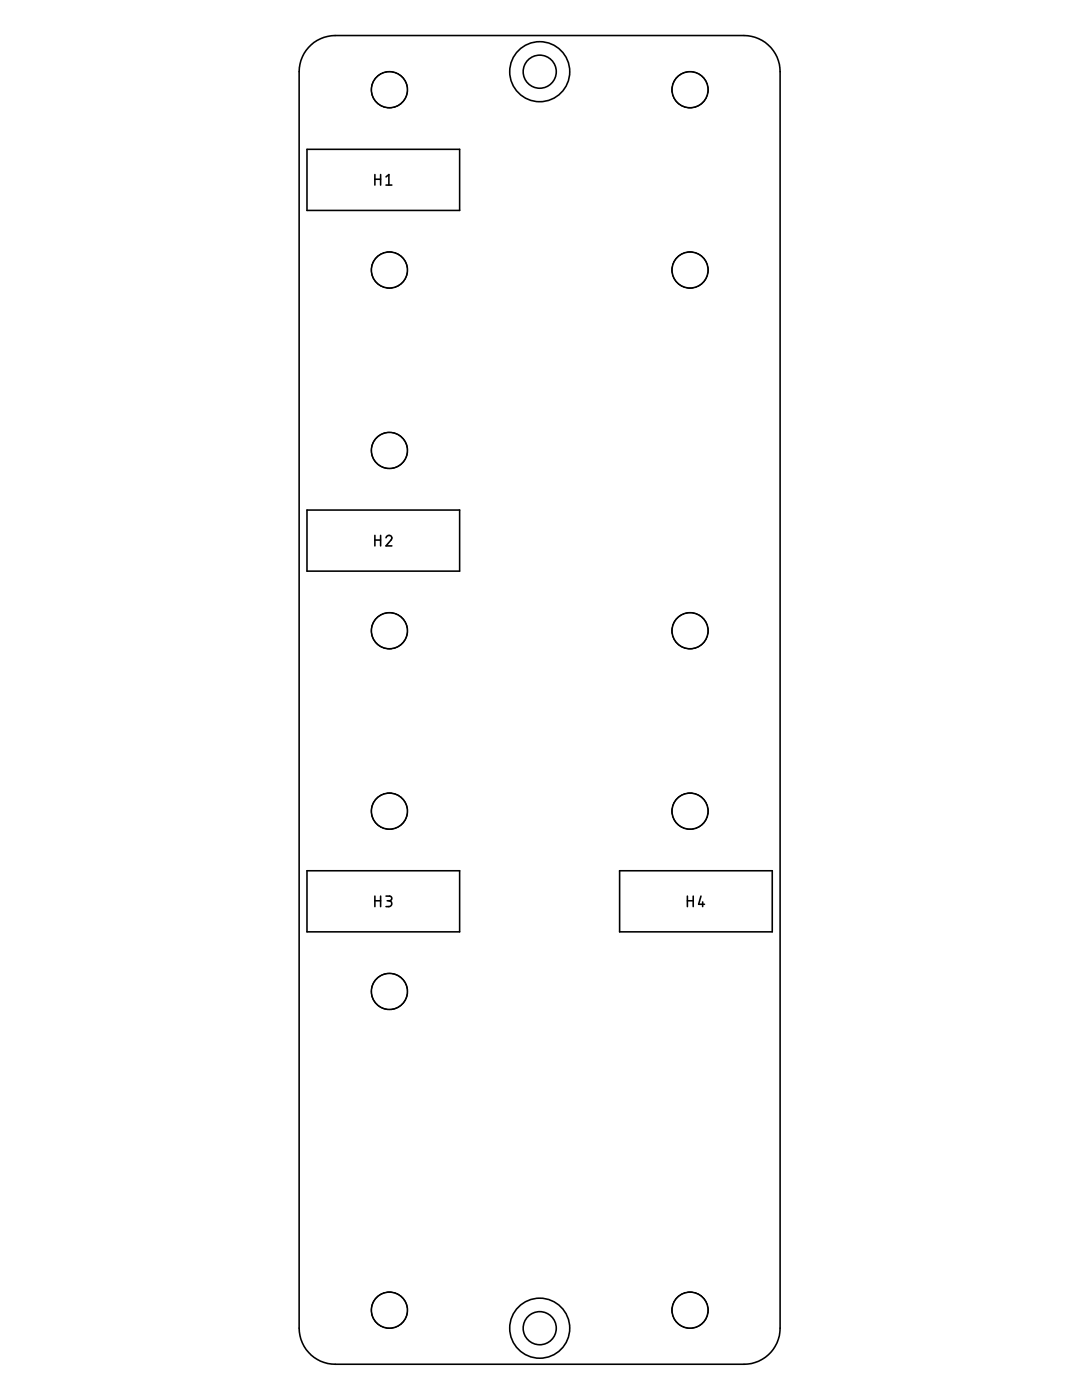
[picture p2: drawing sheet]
<svg xmlns="http://www.w3.org/2000/svg" width="216mm" height="279mm" viewBox="0 0 216 279" stroke-linecap="round" stroke-linejoin="round" font-family="sans-serif">
<g fill="none" stroke="#000" stroke-width=".32">
<path d="M61.6 9.5a7.2 7.2 0 0 1 5.3-2.4h81.6a7.2 7.2 0 0 1 7.2 7.2v250.8a7.2 7.2 0 0 1-7.2 7.2h-81.6a7.2 7.2 0 0 1-7.2-7.2v-250.8a7.2 7.2 0 0 1 1.9-4.8zM61.3 29.8h30.4v12.2h-30.4zM74.8 34.8v2.1M74.8 35.8h1.1M75.9 34.8v2.1M77 35.3l.6-.5v2.1M77 36.9h1.2M61.3 101.8h30.4v12.2h-30.4zM74.8 106.8v2.1M74.8 107.8h1.1M75.9 106.8v2.1M77 107.3a.58 .58 0 0 1 .8-.4 .58 .58 0 0 1 .2 .9l-1 1.1h1.2"/>
<path d="M61.3 173.8h30.4v12.2h-30.4zM74.8 178.8v2.1M74.8 179.8h1.1M75.9 178.8v2.1M77 178.8h.7a.47 .47 0 0 1 .5 .5 .47 .47 0 0 1-.5 .5h-.4M77.6 179.8a.58 .58 0 0 1 .6 .6 .58 .58 0 0 1-.6 .5h-.6M123.6 173.8h30.5v12.2h-30.5zM137.2 179.8h1.1M137.2 178.8v2.1M138.3 178.8v2.1M139.9 178.8l-.5 1.7h1.2M140.2 180v.9"/>
<circle cx="107.7" cy="14.3" r="6"/>
<circle cx="107.7" cy="14.3" r="3.3"/>
<circle cx="107.7" cy="265.1" r="6"/>
<circle cx="107.7" cy="265.1" r="3.3"/>
</g>
<circle cx="77.7" cy="197.9" r="3.6" fill="none" stroke="#000" stroke-width=".2"/>
<circle cx="77.7" cy="197.9" r="3.6" fill="#fff" stroke="#000" stroke-width=".2"/>
<circle cx="77.7" cy="197.9" r="3.6" fill="none" stroke="#000" stroke-width=".32"/>
<circle cx="77.7" cy="17.9" r="3.6" fill="none" stroke="#000" stroke-width=".2"/>
<circle cx="77.7" cy="17.9" r="3.6" fill="#fff" stroke="#000" stroke-width=".2"/>
<circle cx="77.7" cy="17.9" r="3.6" fill="none" stroke="#000" stroke-width=".32"/>
<circle cx="77.7" cy="125.9" r="3.6" fill="none" stroke="#000" stroke-width=".2"/>
<circle cx="77.7" cy="125.9" r="3.6" fill="#fff" stroke="#000" stroke-width=".2"/>
<circle cx="77.7" cy="125.9" r="3.6" fill="none" stroke="#000" stroke-width=".32"/>
<circle cx="77.7" cy="161.9" r="3.6" fill="none" stroke="#000" stroke-width=".2"/>
<circle cx="77.7" cy="161.9" r="3.6" fill="#fff" stroke="#000" stroke-width=".2"/>
<circle cx="77.7" cy="161.9" r="3.6" fill="none" stroke="#000" stroke-width=".32"/>
<circle cx="77.7" cy="89.9" r="3.6" fill="none" stroke="#000" stroke-width=".2"/>
<circle cx="77.7" cy="89.9" r="3.6" fill="#fff" stroke="#000" stroke-width=".2"/>
<circle cx="77.7" cy="89.9" r="3.6" fill="none" stroke="#000" stroke-width=".32"/>
<circle cx="77.7" cy="53.9" r="3.6" fill="none" stroke="#000" stroke-width=".2"/>
<circle cx="77.7" cy="53.9" r="3.6" fill="#fff" stroke="#000" stroke-width=".2"/>
<circle cx="77.7" cy="53.9" r="3.6" fill="none" stroke="#000" stroke-width=".32"/>
<circle cx="137.7" cy="161.9" r="3.6" fill="none" stroke="#000" stroke-width=".2"/>
<circle cx="137.7" cy="161.9" r="3.6" fill="#fff" stroke="#000" stroke-width=".2"/>
<circle cx="137.7" cy="161.9" r="3.6" fill="none" stroke="#000" stroke-width=".32"/>
<circle cx="137.7" cy="125.9" r="3.6" fill="none" stroke="#000" stroke-width=".2"/>
<circle cx="137.7" cy="125.9" r="3.6" fill="#fff" stroke="#000" stroke-width=".2"/>
<circle cx="137.7" cy="125.9" r="3.6" fill="none" stroke="#000" stroke-width=".32"/>
<circle cx="137.7" cy="17.9" r="3.6" fill="none" stroke="#000" stroke-width=".2"/>
<circle cx="137.7" cy="17.9" r="3.6" fill="#fff" stroke="#000" stroke-width=".2"/>
<circle cx="137.7" cy="17.9" r="3.6" fill="none" stroke="#000" stroke-width=".32"/>
<circle cx="137.7" cy="53.9" r="3.6" fill="none" stroke="#000" stroke-width=".2"/>
<circle cx="137.7" cy="53.9" r="3.6" fill="#fff" stroke="#000" stroke-width=".2"/>
<circle cx="137.7" cy="53.9" r="3.6" fill="none" stroke="#000" stroke-width=".32"/>
<circle cx="137.7" cy="261.5" r="3.6" fill="none" stroke="#000" stroke-width=".2"/>
<circle cx="137.7" cy="261.5" r="3.6" fill="#fff" stroke="#000" stroke-width=".2"/>
<circle cx="137.7" cy="261.5" r="3.6" fill="none" stroke="#000" stroke-width=".32"/>
<circle cx="77.7" cy="261.5" r="3.6" fill="none" stroke="#000" stroke-width=".2"/>
<circle cx="77.7" cy="261.5" r="3.6" fill="#fff" stroke="#000" stroke-width=".2"/>
<circle cx="77.7" cy="261.5" r="3.6" fill="none" stroke="#000" stroke-width=".32"/>
</svg>
